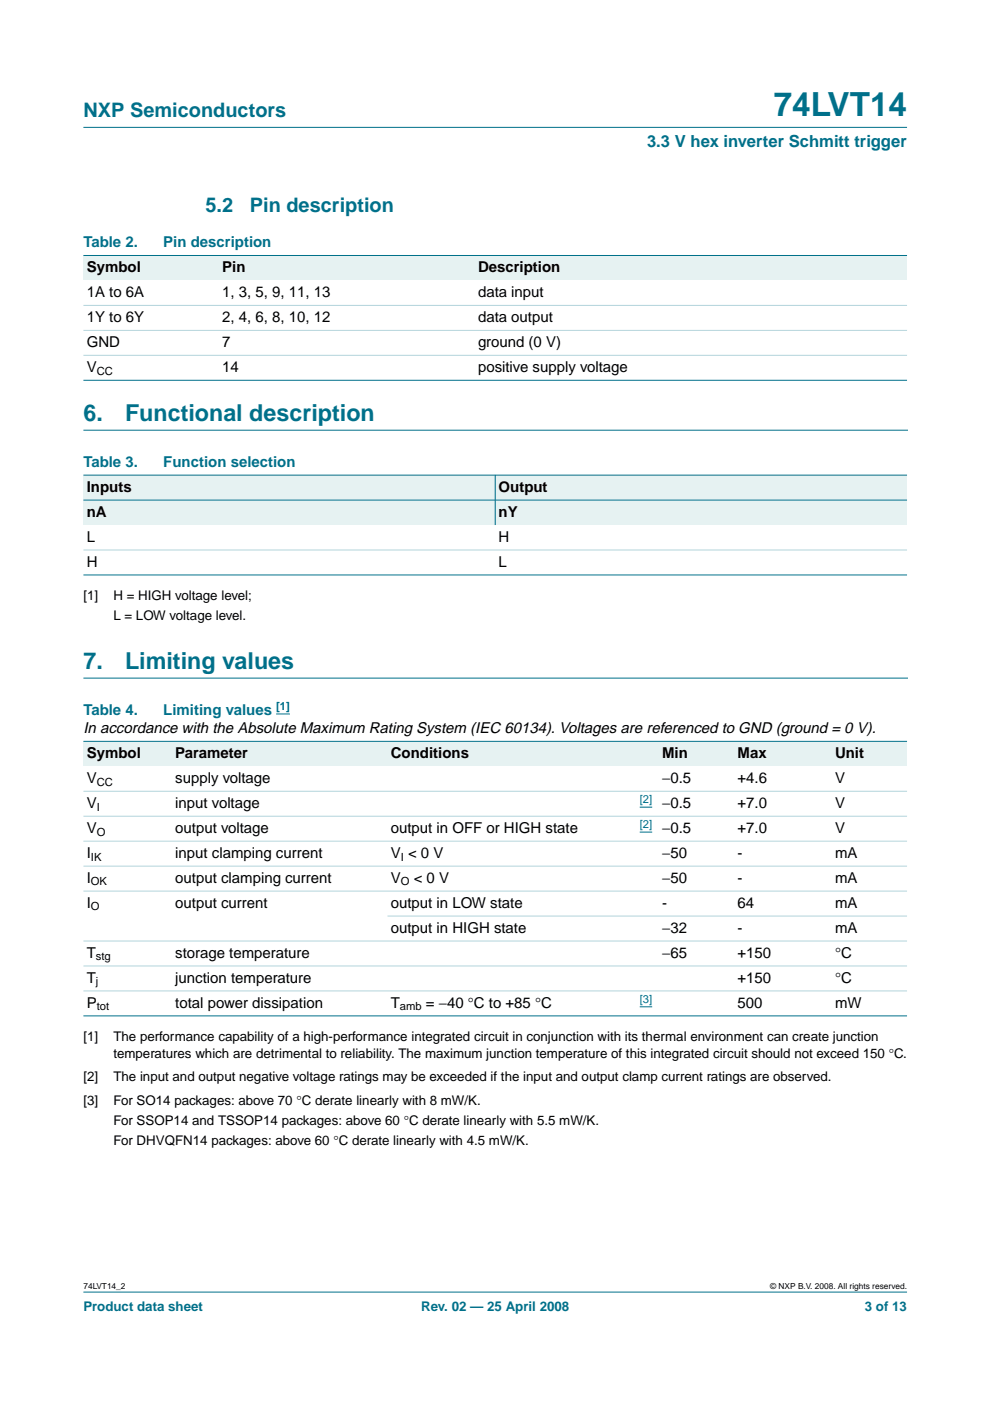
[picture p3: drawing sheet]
<svg xmlns="http://www.w3.org/2000/svg" width="210mm" height="297mm" viewBox="0 0 210 297" stroke-linecap="round" stroke-linejoin="round" font-family="sans-serif">
<defs><g id="words">
<text font-size="7.1" fill="#00708a" x="164.1" y="24.7">74LVT14</text>
<g font-size="4.9" fill="#00708a">
<text x="17.7" y="89.2">6.</text>
<text x="26.5" y="89.2">Functional description</text>
<text x="17.7" y="141.8">7.</text>
<text x="26.5" y="141.8">Limiting values</text>
</g>
<g font-size="4.2" fill="#00708a">
<text x="17.7" y="24.9">NXP Semiconductors</text>
<text x="43.6" y="45">5.2</text>
<text x="53" y="45">Pin description</text>
</g>
<text font-size="3.5" fill="#00708a" x="137.2" y="31.1">3.3 V hex inverter Schmitt trigger</text>
<g font-size="3.2" fill="#00708a">
<text x="17.7" y="52.4">Table 2.</text>
<text x="34.6" y="52.4">Pin description</text>
<text x="17.7" y="99">Table 3.</text>
<text x="34.6" y="99">Function selection</text>
<text x="17.7" y="151.5">Table 4.</text>
<text x="34.6" y="151.5">Limiting values</text>
</g>
<g font-size="3.2">
<text x="18.4" y="57.7">Symbol</text>
<text x="47.1" y="57.7">Pin</text>
<text x="101.3" y="57.7">Description</text>
<text x="18.4" y="63">1A to 6A</text>
<text x="47.1" y="63">1, 3, 5, 9, 11, 13</text>
<text x="101.4" y="63">data input</text>
<text x="18.4" y="68.3">1Y to 6Y</text>
<text x="47.1" y="68.3">2, 4, 6, 8, 10, 12</text>
<text x="101.4" y="68.3">data output</text>
<text x="18.4" y="73.6">GND</text>
<text x="47.1" y="73.6">7</text>
<text x="101.4" y="73.6">ground (0 V)</text>
<text x="18.4" y="78.9">V</text>
<text x="47.1" y="78.9">14</text>
<text x="101.4" y="78.9">positive supply voltage</text>
<text x="18.4" y="104.3">Inputs</text>
<text x="105.7" y="104.3">Output</text>
<text x="18.4" y="109.6">nA</text>
<text x="105.7" y="109.6">nY</text>
<text x="18.4" y="114.8">L</text>
<text x="105.7" y="114.8">H</text>
<text x="18.4" y="120.1">H</text>
<text x="105.7" y="120.1">L</text>
<text x="17.7" y="155.4">In accordance with the Absolute Maximum Rating System (IEC 60134). Voltages are referenced to GND (ground = 0 V).</text>
<text x="18.4" y="160.7">Symbol</text>
<text x="37.2" y="160.7">Parameter</text>
<text x="82.9" y="160.7">Conditions</text>
<text x="140.4" y="160.7">Min</text>
<text x="156.4" y="160.7">Max</text>
<text x="177" y="160.7">Unit</text>
<text x="18.4" y="166">V</text>
<text x="37.2" y="166">supply voltage</text>
<text x="140.4" y="166">−0.5</text>
<text x="156.4" y="166">+4.6</text>
<text x="177" y="166">V</text>
<text x="18.4" y="171.3">V</text>
<text x="37.2" y="171.3">input voltage</text>
<text x="140.4" y="171.3">−0.5</text>
<text x="156.4" y="171.3">+7.0</text>
<text x="177" y="171.3">V</text>
<text x="18.4" y="176.6">V</text>
<text x="37.2" y="176.6">output voltage</text>
<text x="82.9" y="176.6">output in OFF or HIGH state</text>
<text x="140.4" y="176.6">−0.5</text>
<text x="156.4" y="176.6">+7.0</text>
<text x="177" y="176.6">V</text>
<text x="18.4" y="181.9">I</text>
<text x="37.2" y="181.9">input clamping current</text>
<text x="82.9" y="181.9">V &lt; 0 V</text>
<text x="140.4" y="181.9">−50</text>
<text x="156.4" y="181.9">-</text>
<text x="177" y="181.9">mA</text>
<text x="18.4" y="187.2">I</text>
<text x="37.2" y="187.2">output clamping current</text>
<text x="82.9" y="187.2">V</text>
<text x="87.7" y="187.2">&lt; 0 V</text>
<text x="140.4" y="187.2">−50</text>
<text x="156.4" y="187.2">-</text>
<text x="177" y="187.2">mA</text>
<text x="18.4" y="192.5">I</text>
<text x="37.2" y="192.5">output current</text>
<text x="82.9" y="192.5">output in LOW state</text>
<text x="82.9" y="197.7">output in HIGH state</text>
<text x="140.4" y="192.5">-</text>
<text x="140.4" y="197.7">−32</text>
<text x="156.4" y="192.5">64</text>
<text x="156.4" y="197.7">-</text>
<text x="177" y="192.5">mA</text>
<text x="177" y="197.7">mA</text>
<text x="18.4" y="203">T</text>
<text x="37.2" y="203">storage temperature</text>
<text x="140.4" y="203">−65</text>
<text x="156.4" y="203">+150</text>
<text x="177" y="203">°C</text>
<text x="18.4" y="208.3">T</text>
<text x="37.2" y="208.3">junction temperature</text>
<text x="156.4" y="208.3">+150</text>
<text x="177" y="208.3">°C</text>
<text x="18.4" y="213.6">P</text>
<text x="37.2" y="213.6">total power dissipation</text>
<text x="82.9" y="213.6">T</text>
<text x="90.3" y="213.6">= −40 °C to +85 °C</text>
<text x="156.4" y="213.6">500</text>
<text x="177" y="213.6">mW</text>
</g>
<g font-size="2.8">
<text x="17.7" y="127.3">[1]</text>
<text x="24" y="127.3">H = HIGH voltage level;</text>
<text x="24" y="131.5">L = LOW voltage level.</text>
<text x="17.7" y="220.8">[1]</text>
<text x="24" y="220.8">The performance capability of a high-performance integrated circuit in conjunction with its thermal environment can create junction</text>
<text x="24" y="224.3">temperatures which are detrimental to reliability. The maximum junction temperature of this integrated circuit should not exceed 150 °C.</text>
<text x="17.7" y="229.3">[2]</text>
<text x="24" y="229.3">The input and output negative voltage ratings may be exceeded if the input and output clamp current ratings are observed.</text>
<text x="17.7" y="234.2">[3]</text>
<text x="24" y="234.2">For SO14 packages: above 70 °C derate linearly with 8 mW/K.</text>
<text x="24" y="238.4">For SSOP14 and TSSOP14 packages: above 60 °C derate linearly with 5.5 mW/K.</text>
<text x="24" y="242.7">For DHVQFN14 packages: above 60 °C derate linearly with 4.5 mW/K.</text>
</g>
<g font-size="2.8" fill="#00708a">
<text x="17.7" y="278">Product data sheet</text>
<text x="89.3" y="278">Rev. 02 — 25 April 2008</text>
<text x="183.4" y="278">3 of 13</text>
</g>
<g font-size="2.4">
<text x="20.5" y="79.4">CC</text>
<text x="20.5" y="166.6">CC</text>
<text x="20.5" y="171.9">I</text>
<text x="20.5" y="177.2">O</text>
<text x="19.3" y="182.4">IK</text>
<text x="85" y="182.4">I</text>
<text x="19.3" y="187.7">OK</text>
<text x="85" y="187.7">O</text>
<text x="19.3" y="193">O</text>
<text x="20.3" y="203.6">stg</text>
<text x="20.3" y="208.9">j</text>
<text x="20.5" y="214.2">tot</text>
<text x="84.8" y="214.2">amb</text>
</g>
<g font-size="2.4" fill="#00f">
<text x="58.6" y="150.6">[1]</text>
<text x="135.6" y="170.3">[2]</text>
<text x="135.6" y="175.6">[2]</text>
<text x="135.6" y="212.7">[3]</text>
</g>
<g font-size="1.8">
<text x="17.7" y="273.4">74LVT14_2</text>
<text x="163.3" y="273.4">© NXP B.V. 2008. All rights reserved.</text>
</g>
</g></defs>
<g fill="#00708a" stroke="#00708a" stroke-width=".21">
<path d="M17.7 273.9h174.6z"/>
<path d="M17.7 27h174.6z"/>
</g>
<path d="M17.7 91.2h174.7M17.7 143.8h174.7" fill="none" stroke="#00708a" stroke-width=".21"/>
<g fill="#e6f2f2">
<path d="M17.7 54.2h28.7v5.3h-28.7z" fill-rule="evenodd"/>
<path d="M46.4 54.2h54.2v5.3h-54.2z" fill-rule="evenodd"/>
<path d="M100.6 54.2h91.7v5.3h-91.7z" fill-rule="evenodd"/>
</g>
<g fill="#00708a" stroke="#00708a" stroke-width=".21">
<path d="M17.7 54.2h174.6z"/>
<path d="M17.7 80.6h174.6z"/>
</g>
<g fill="#b3d4db" stroke="#b3d4db" stroke-width=".21">
<path d="M17.7 64.8h174.6z"/>
<path d="M17.7 70h174.6z"/>
<path d="M17.7 75.3h174.6z"/>
</g>
<g fill="#e6f2f2">
<path d="M17.7 100.7h87.3v5.3h-87.3z" fill-rule="evenodd"/>
<path d="M105 100.7h87.3v5.3h-87.3z" fill-rule="evenodd"/>
<path d="M17.7 106h87.3v5.3h-87.3z" fill-rule="evenodd"/>
<path d="M105 106h87.3v5.3h-87.3z" fill-rule="evenodd"/>
</g>
<g fill="#00708a" stroke="#00708a" stroke-width=".21">
<path d="M105 100.7v10.6z"/>
<path d="M17.7 100.7h174.6z"/>
<path d="M17.7 106h174.6z"/>
<path d="M17.7 121.9h174.6z"/>
</g>
<path d="M17.7 116.6h174.6z" fill="#b3d4db" stroke="#b3d4db" stroke-width=".21"/>
<path d="M58.6 151.4h2.9" fill="none" stroke="#00f" stroke-width=".21"/>
<g fill="#e6f2f2">
<path d="M17.7 157.2h18.8v5.3h-18.8z" fill-rule="evenodd"/>
<path d="M36.5 157.2h45.7v5.3h-45.7z" fill-rule="evenodd"/>
<path d="M82.2 157.2h48.4v5.3h-48.4z" fill-rule="evenodd"/>
<path d="M130.6 157.2h9.1v5.3h-9.1z" fill-rule="evenodd"/>
<path d="M139.7 157.2h16v5.3h-16z" fill-rule="evenodd"/>
<path d="M155.7 157.2h20.6v5.3h-20.6z" fill-rule="evenodd"/>
<path d="M176.3 157.2h16v5.3h-16z" fill-rule="evenodd"/>
</g>
<path d="M135.6 171.1h2.7M135.6 176.4h2.7M135.6 213.5h2.7" fill="none" stroke="#00f" stroke-width=".21"/>
<g fill="#00708a" stroke="#00708a" stroke-width=".21">
<path d="M17.7 157.2h174.6z"/>
<path d="M17.7 215.4h174.6z"/>
</g>
<g fill="#b3d4db" stroke="#b3d4db" stroke-width=".21">
<path d="M17.7 167.8h174.6z"/>
<path d="M17.7 173.1h174.6z"/>
<path d="M17.7 178.3h174.6z"/>
<path d="M17.7 183.6h174.6z"/>
<path d="M17.7 188.9h174.6z"/>
<path d="M82.2 194.2h110.1z"/>
<path d="M17.7 199.5h174.6z"/>
<path d="M17.7 204.8h174.6z"/>
<path d="M17.7 210.1h174.6z"/>
</g>
<use href="#words"/>
</svg>
